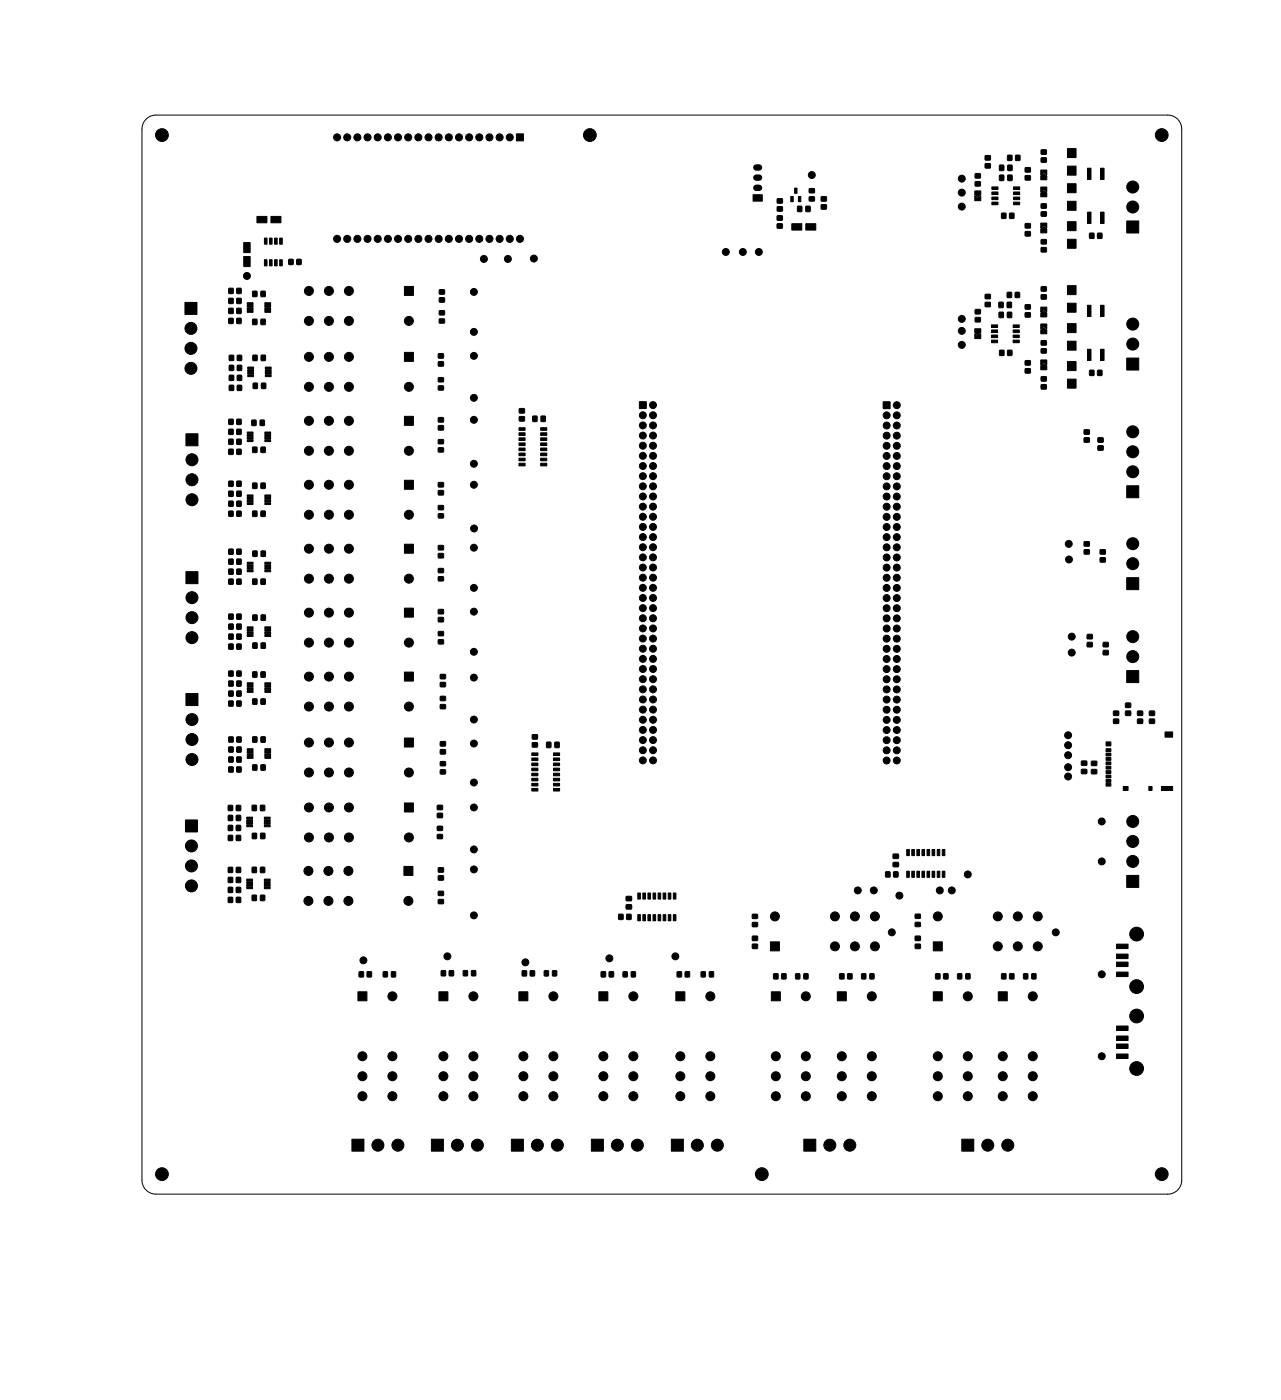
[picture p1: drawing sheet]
<svg xmlns="http://www.w3.org/2000/svg" width="320mm" height="350mm" viewBox="0 0 320 350" stroke-linecap="round" stroke-linejoin="round" font-family="sans-serif">
<path d="M36.5 29.8a3.5 3.5 0 0 1 2.5-1h253a3.5 3.5 0 0 1 3.5 3.5v263a3.5 3.5 0 0 1-3.5 3.5h-253a3.5 3.5 0 0 1-3.5-3.5v-263a3.5 3.5 0 0 1 1-2.5z" fill="none" stroke="#000" stroke-width=".25"/>
<g fill="#000" stroke="#000" stroke-width=".25">
<path d="M129.2 33.5h1.7v1.7h-1.7zM246.4 39h1.2v1h-1.2zM252 38.9h1v1.2h-1zM254 38.9h1v1.2h-1zM260.4 37.5h1.2v1.1h-1.2zM260.4 39.5h1.2v1.1h-1.2zM266.9 37.2h2.2v2.2h-2.2zM64.3 54.1h2.4v1.6h-2.4zM67.7 54.1h2.6v1.6h-2.6zM188.3 48.7h2.3v1.6h-2.3zM194.4 51.7h1.2v1.1h-1.2zM194.4 49.7h1.2v1.1h-1.2z"/>
<path d="M194.4 54h1.2v1.1h-1.2zM194.4 56h1.2v1.1h-1.2zM197.7 49.2h.7v1.3h-.7zM198.7 47.1h.6v1.3h-.6zM199.4 51.6h1.1v1.3h-1.1zM199.7 49.2h.6v1.3h-.6zM198 56h2.5v1.6h-2.5zM201.5 51.6h1.1v1.3h-1.1zM202.4 49.3h1.2v1h-1.2zM202.4 47.2h1.2v1h-1.2zM201.5 56h2.5v1.6h-2.5zM205.4 51.2h1.2v1.1h-1.2z"/>
<path d="M205.4 49.2h1.2v1.1h-1.2zM243.8 49.1l.7 .5 .7-.5v1.1h-1.4zM243.9 45.5h1.2v1h-1.2zM243.9 43.5h1.2v1h-1.2zM243.8 47.8h1.4v1l-.7 .5-.7-.5zM246.4 41h1.2v1h-1.2zM248 46.8h1.6v.6h-1.6zM248 48h1.6v.7h-1.6zM248 49.3h1.6v.7h-1.6zM248 50.6h1.6v.6h-1.6zM250.5 53.4h1v1.2h-1zM249.9 41.3h1.1v1.3h-1.1z"/>
<path d="M249.9 43.8h1.1v1.3h-1.1zM252.5 53.4h1v1.2h-1zM252 41.3h1.1v1.3h-1.1zM252 43.8h1.1v1.3h-1.1zM253.4 50.6h1.6v.6h-1.6zM253.4 49.3h1.6v.7h-1.6zM253.4 48h1.6v.7h-1.6zM253.4 46.8h1.6v.6h-1.6zM256.4 42h1.2v1h-1.2zM256.4 44h1.2v1h-1.2zM256.4 56h1.2v1h-1.2zM256.4 58h1.2v1h-1.2z"/>
<path d="M260.3 44l.7-.5 .7 .5v1h-1.4zM260.3 57.3l.7-.5 .7 .5v1h-1.4zM260.3 48.2l.7-.5 .7 .5v1h-1.4zM260.4 51h1.2v1.1h-1.2zM260.4 53h1.2v1.1h-1.2zM260.4 60h1.2v1h-1.2zM260.3 42.5h1.4v1.2l-.7-.5-.7 .5zM260.3 55.8h1.4v1.2l-.7-.5-.7 .5zM260.3 46.8h1.4v1.1l-.7-.5-.7 .5zM266.9 59.9h2.2v2.2h-2.2zM266.9 55.5h2.2v2.2h-2.2zM266.9 50.4h2.2v2.2h-2.2z"/>
<path d="M266.9 46h2.2v2.2h-2.2zM266.9 41.6h2.2v2.2h-2.2zM271.9 42.1h.9v2.8h-.9zM271.9 53.1h.9v2.8h-.9zM272.5 58.4h1v1.2h-1zM275.2 42.1h.9v2.8h-.9zM275.2 53.1h.9v2.8h-.9zM274.5 58.4h1v1.2h-1zM281.7 55.3h3v3h-3zM46.3 75.7h3v3h-3zM57.2 74.7h1.1v1.2h-1.1zM57.2 72.2h1.1v1.2h-1.1z"/>
<path d="M57.2 77.2h1.1v1.2h-1.1zM59.2 74.7h1.1v1.2h-1.1zM59.2 72.2h1.1v1.2h-1.1zM59.2 77.2h1.1v1.2h-1.1zM61 60.7h1.6v2.5h-1.6zM61 64.2h1.6v2.5h-1.6zM61.8 75.7h1.5v.5h-1.5zM61.8 76.4h1.5v.4h-1.5zM61.8 77h1.5v.5h-1.5zM61.8 77.7h1.5v.4h-1.5zM63.2 72.9h1v1.3h-1zM66.1 59.6h.7v1.5h-.7z"/>
<path d="M66.1 65h.7v1.5h-.7zM66.2 77.7h1.5v.4h-1.5zM66.2 77h1.5v.5h-1.5zM66.2 76.4h1.5v.4h-1.5zM66.2 75.7h1.5v.5h-1.5zM65.3 72.9h1v1.3h-1zM67.4 59.6h.6v1.5h-.6zM67.4 65h.6v1.5h-.6zM68.7 59.6h.6v1.5h-.6zM68.7 65h.6v1.5h-.6zM69.9 59.6h.7v1.5h-.7zM69.9 65h.7v1.5h-.7z"/>
<path d="M72.2 64.9h1.1v1.3h-1.1zM74.2 64.9h1.1v1.3h-1.1zM101.1 71.7h2.3v2.2h-2.3zM109.9 74.5h1.2v1.1h-1.2zM109.9 72.5h1.2v1.1h-1.2zM109.9 77.8h1.2v1h-1.2zM109.9 79.8h1.2v1h-1.2zM243.9 77.5h1.2v1h-1.2zM246.4 73.7h1.2v1h-1.2zM246.4 75.7h1.2v1h-1.2zM249.8 75.6h1v1.3h-1zM249.8 78.1h1.1v1.3h-1.1z"/>
<path d="M251.9 75.6h1v1.3h-1zM251.9 73.2h1v1.2h-1zM251.9 78.1h1.1v1.3h-1.1zM253.9 73.2h1v1.2h-1zM256.4 76.3h1.2v1h-1.2zM256.4 78.3h1.2v1h-1.2zM260.3 78.3l.7-.5 .7 .5v1h-1.4zM260.4 71.8h1.2v1h-1.2zM260.4 73.8h1.2v1h-1.2zM260.4 62h1.2v1h-1.2zM260.3 76.8h1.4v1.2l-.7-.5-.7 .5zM266.9 75.9h2.2v2.2h-2.2z"/>
<path d="M266.9 71.5h2.2v2.2h-2.2zM271.9 76.4h.9v2.8h-.9zM275.2 76.4h.9v2.8h-.9zM57.3 88.9h1.1v1.3h-1.1zM57.3 91.4h1.1v1.3h-1.1zM57.3 93.9h1.1v1.3h-1.1zM57.2 79.7h1.1v1.2h-1.1zM57.3 96.4h1.1v1.3h-1.1zM59.3 88.9h1.1v1.3h-1.1zM59.3 91.4h1.1v1.3h-1.1zM59.3 93.9h1.1v1.3h-1.1zM59.2 79.7h1.1v1.2h-1.1z"/>
<path d="M59.3 96.4h1.1v1.3h-1.1zM62 91.8h1.4v.5h-1.4zM62 92.5h1.4v.4h-1.4zM62 93.1h1.4v.5h-1.4zM62 93.8h1.4v.4h-1.4zM63.2 79.9h1v1.3h-1zM63.2 88.9h1.1v1.3h-1.1zM63.3 95.9h1.1v1.3h-1.1zM66.3 93.8h1.5v.4h-1.5zM66.3 93.1h1.5v.5h-1.5zM66.3 92.5h1.5v.4h-1.5zM66.3 91.8h1.5v.5h-1.5z"/>
<path d="M65.3 79.9h1v1.3h-1zM65.3 88.9h1.1v1.3h-1.1zM65.4 95.9h1v1.3h-1zM101.1 88.2h2.3v2.2h-2.3zM109.6 90.5h1.3v1.1h-1.3zM109.6 88.5h1.3v1.1h-1.3zM109.6 94.5h1.3v1h-1.3zM109.6 96.6h1.3v1h-1.3zM243.8 83.6l.7 .5 .7-.5v1.1h-1.4zM243.9 79.5h1.2v1h-1.2zM243.8 82.3h1.4v1l-.7 .5-.7-.5zM247.9 81.3h1.6v.6h-1.6z"/>
<path d="M247.9 82.6h1.6v.6h-1.6zM247.9 83.8h1.6v.7h-1.6zM247.9 85.1h1.6v.7h-1.6zM250 87.7h1v1.2h-1zM252 87.7h1v1.2h-1zM253.3 85.1h1.6v.7h-1.6zM253.3 83.8h1.6v.7h-1.6zM253.3 82.6h1.6v.6h-1.6zM253.3 81.3h1.6v.6h-1.6zM256.4 90.3h1.2v1h-1.2zM256.4 92.3h1.2v1h-1.2zM260.3 82.5l.7-.5 .7 .5v1h-1.4z"/>
<path d="M260.3 91.5l.7-.5 .7 .5v1h-1.4zM260.4 94.3h1.2v1h-1.2zM260.4 96.3h1.2v1h-1.2zM260.4 85.3h1.2v1h-1.2zM260.4 87.3h1.2v1h-1.2zM260.3 81.1h1.4v1.1l-.7-.5-.7 .5zM260.3 90.1h1.4v1.1l-.7-.5-.7 .5zM266.9 85.4h2.2v2.2h-2.2zM266.9 81h2.2v2.2h-2.2zM266.9 94.9h2.2v2.2h-2.2zM266.9 90.5h2.2v2.2h-2.2zM271.9 87.4h.9v2.8h-.9z"/>
<path d="M272.5 92.7h1v1.2h-1zM275.2 87.4h.9v2.8h-.9zM274.5 92.7h1v1.2h-1zM281.7 89.6h3v3h-3zM46.5 108.5h3v3h-3zM57.2 109.9h1.1v1.3h-1.1zM57.2 107.4h1.1v1.3h-1.1zM57.2 104.9h1.1v1.3h-1.1zM57.2 112.4h1.1v1.3h-1.1zM59.2 109.9h1.1v1.3h-1.1zM59.2 107.4h1.1v1.3h-1.1zM59.2 104.9h1.1v1.3h-1.1z"/>
<path d="M59.2 112.4h1.1v1.3h-1.1zM61.8 108.1h1.5v.4h-1.5zM61.8 108.7h1.5v.5h-1.5zM61.8 109.4h1.5v.4h-1.5zM61.8 110h1.5v.5h-1.5zM63 105.1h1v1.3h-1zM63.2 111.9h1v1.3h-1zM65.1 105.1h1v1.3h-1zM66.2 110h1.5v.5h-1.5zM66.2 109.4h1.5v.4h-1.5zM66.2 108.7h1.5v.5h-1.5zM66.2 108.1h1.5v.4h-1.5z"/>
<path d="M65.3 111.9h1v1.3h-1zM101.1 104.2h2.3v2.2h-2.3zM109.6 106.5h1.3v1.1h-1.3zM109.6 104.5h1.3v1.1h-1.3zM109.6 110h1.3v1h-1.3zM109.6 112.1h1.3v1h-1.3zM129.8 107h1.5v.7h-1.5zM129.8 108.3h1.5v.6h-1.5zM129.8 109.6h1.5v.6h-1.5zM129.8 110.8h1.5v.7h-1.5zM129.8 112.1h1.5v.7h-1.5zM129.8 113.4h1.5v.6h-1.5z"/>
<path d="M129.8 114.6h1.5v.7h-1.5zM129.8 115.9h1.5v.7h-1.5zM129.9 104.3h1.2v1h-1.2zM129.9 102.3h1.2v1h-1.2zM133.2 104.1h1.1v1.3h-1.1zM135.2 115.9h1.5v.7h-1.5zM135.2 114.6h1.5v.7h-1.5zM135.2 113.4h1.5v.6h-1.5zM135.2 112.1h1.5v.7h-1.5zM135.2 110.8h1.5v.7h-1.5zM135.2 109.6h1.5v.6h-1.5zM135.2 108.3h1.5v.6h-1.5z"/>
<path d="M135.2 107h1.5v.7h-1.5zM135.3 104.1h1v1.3h-1zM159.9 100.5h1.7v1.7h-1.7zM220.9 100.5h1.6v1.7h-1.6zM271.1 107.6h1.3v1h-1.3zM271.1 109.6h1.3v1h-1.3zM274.6 111.6h1.2v1h-1.2zM274.6 109.6h1.2v1h-1.2zM57.2 122.9h1.1v1.3h-1.1zM57.2 120.4h1.1v1.3h-1.1zM57.2 125.4h1.1v1.3h-1.1zM57.2 137.4h1.1v1.3h-1.1z"/>
<path d="M57.2 127.9h1.1v1.3h-1.1zM59.2 122.9h1.1v1.3h-1.1zM59.2 120.4h1.1v1.3h-1.1zM59.2 125.4h1.1v1.3h-1.1zM59.2 137.4h1.1v1.3h-1.1zM59.2 127.9h1.1v1.3h-1.1zM61.8 123.8h1.5v.5h-1.5zM61.8 124.5h1.5v.4h-1.5zM61.8 125.1h1.5v.5h-1.5zM61.8 125.8h1.5v.4h-1.5zM63.2 127.9h1v1.3h-1zM63.2 120.9h1v1.3h-1z"/>
<path d="M63.2 137.9h1.1v1.3h-1.1zM66.2 125.8h1.5v.4h-1.5zM66.2 125.1h1.5v.5h-1.5zM66.2 124.5h1.5v.4h-1.5zM66.2 123.8h1.5v.5h-1.5zM65.3 127.9h1v1.3h-1zM65.3 120.9h1v1.3h-1zM65.3 137.9h1v1.3h-1zM101.1 120.2h2.3v2.2h-2.3zM101.1 136.2h2.3v2.2h-2.3zM109.6 122.8h1.3v1h-1.3zM109.6 120.8h1.3v1h-1.3z"/>
<path d="M109.6 138.5h1.3v1.1h-1.3zM109.6 136.5h1.3v1.1h-1.3zM109.6 126.5h1.3v1h-1.3zM109.6 128.6h1.3v1h-1.3zM271.1 135.6h1.3v1h-1.3zM271.1 137.6h1.3v1h-1.3zM275.1 137.6h1.3v1h-1.3zM281.7 121.5h3v3h-3zM46.5 143h3v3h-3zM57.2 139.9h1.1v1.3h-1.1zM57.2 156.2h1.1v1.2h-1.1zM57.2 142.4h1.1v1.3h-1.1z"/>
<path d="M57.2 153.7h1.1v1.2h-1.1zM57.2 158.7h1.1v1.2h-1.1zM57.2 144.9h1.1v1.3h-1.1zM59.2 139.9h1.1v1.3h-1.1zM59.2 156.2h1.1v1.2h-1.1zM59.2 142.4h1.1v1.3h-1.1zM59.2 153.7h1.1v1.2h-1.1zM59.2 158.7h1.1v1.2h-1.1zM59.2 144.9h1.1v1.3h-1.1zM61.8 140.7h1.5v.4h-1.5zM61.8 141.3h1.5v.5h-1.5zM61.8 142h1.5v.4h-1.5z"/>
<path d="M61.8 142.6h1.5v.5h-1.5zM61.8 156.8h1.5v.5h-1.5zM61.8 157.5h1.5v.4h-1.5zM61.8 158.1h1.5v.5h-1.5zM61.8 158.8h1.5v.4h-1.5zM63.2 144.9h1v1.3h-1zM63.2 153.9h1.1v1.3h-1.1zM66.2 142.6h1.5v.5h-1.5zM66.2 142h1.5v.4h-1.5zM66.2 141.3h1.5v.5h-1.5zM66.2 140.7h1.5v.4h-1.5zM66.2 158.8h1.5v.4h-1.5z"/>
<path d="M66.2 158.1h1.5v.5h-1.5zM66.2 157.5h1.5v.4h-1.5zM66.2 156.8h1.5v.5h-1.5zM65.3 144.9h1v1.3h-1zM65.3 153.9h1v1.3h-1zM101.1 152.2h2.3v2.2h-2.3zM109.6 154.5h1.3v1.1h-1.3zM109.6 152.5h1.3v1.1h-1.3zM109.6 158h1.3v1h-1.3zM109.6 142.3h1.3v1h-1.3zM109.6 144.3h1.3v1h-1.3zM271.9 158.8h1.2v1h-1.2z"/>
<path d="M275.1 139.6h1.3v1h-1.3zM281.7 144.5h3v3h-3zM46.5 173.5h3v3h-3zM57.2 167.9h1.1v1.3h-1.1zM57.2 172.9h1.1v1.3h-1.1zM57.2 170.4h1.1v1.3h-1.1zM57.2 175.4h1.1v1.3h-1.1zM57.2 161.2h1.1v1.2h-1.1zM59.2 167.9h1.1v1.3h-1.1zM59.2 172.9h1.1v1.3h-1.1zM59.2 170.4h1.1v1.3h-1.1zM59.2 175.4h1.1v1.3h-1.1z"/>
<path d="M59.2 161.2h1.1v1.2h-1.1zM61.8 170.8h1.5v.5h-1.5zM61.8 171.5h1.5v.4h-1.5zM61.8 172.1h1.5v.5h-1.5zM61.8 172.8h1.5v.4h-1.5zM63.2 174.9h1v1.3h-1zM63.2 168.1h1v1.3h-1zM63.2 160.9h1.1v1.3h-1.1zM66.2 172.8h1.5v.4h-1.5zM66.2 172.1h1.5v.5h-1.5zM66.2 171.5h1.5v.4h-1.5zM66.2 170.8h1.5v.5h-1.5z"/>
<path d="M65.3 174.9h1v1.3h-1zM65.3 168.1h1v1.3h-1zM65.3 160.9h1v1.3h-1zM101.1 168.2h2.3v2.2h-2.3zM110.1 170.8h1.3v1h-1.3zM110.1 168.8h1.3v1h-1.3zM109.6 160.1h1.3v1h-1.3zM110.1 174.3h1.3v1h-1.3zM110.1 176.3h1.3v1h-1.3zM271.9 160.8h1.2v1h-1.2zM275.9 162.8h1.2v1h-1.2zM275.9 160.8h1.2v1h-1.2z"/>
<path d="M278.5 177.9h1.2v1.1h-1.2zM278.5 179.9h1.2v1.1h-1.2zM281.5 177.9h1.2v1.1h-1.2zM281.5 175.9h1.2v1.1h-1.2zM281.7 167.8h3v3h-3zM284.5 177.9h1.2v1.1h-1.2zM284.5 179.9h1.2v1.1h-1.2zM287.4 177.9h1.3v1.1h-1.3zM287.4 179.9h1.3v1.1h-1.3zM57.2 184.4h1.1v1.3h-1.1zM57.2 186.9h1.1v1.3h-1.1zM57.2 189.4h1.1v1.3h-1.1z"/>
<path d="M57.2 191.9h1.1v1.3h-1.1zM59.2 184.4h1.1v1.3h-1.1zM59.2 186.9h1.1v1.3h-1.1zM59.2 189.4h1.1v1.3h-1.1zM59.2 191.9h1.1v1.3h-1.1zM61.8 187.3h1.5v.5h-1.5zM61.8 188h1.5v.4h-1.5zM61.8 188.6h1.5v.5h-1.5zM61.8 189.3h1.5v.4h-1.5zM63.2 191.4h1v1.3h-1zM63.2 184.4h1v1.3h-1zM66.2 189.3h1.5v.4h-1.5z"/>
<path d="M66.2 188.6h1.5v.5h-1.5zM66.2 188h1.5v.4h-1.5zM66.2 187.3h1.5v.5h-1.5zM65.3 191.4h1v1.3h-1zM65.3 184.4h1v1.3h-1zM101.1 184.7h2.3v2.2h-2.3zM110.1 187.6h1.3v1h-1.3zM110.1 185.6h1.3v1h-1.3zM110.1 190.6h1.3v1h-1.3zM110.1 192.6h1.3v1h-1.3zM133 188.4h1.5v.6h-1.5zM133 189.7h1.5v.6h-1.5z"/>
<path d="M133 190.9h1.5v.7h-1.5zM133 192.2h1.5v.7h-1.5zM133 193.5h1.5v.6h-1.5zM133 194.7h1.5v.7h-1.5zM133 196h1.5v.7h-1.5zM133 197.3h1.5v.6h-1.5zM133.1 185.9h1.3v1h-1.3zM133.1 183.9h1.3v1h-1.3zM136.7 185.7h1v1.3h-1zM138.4 197.3h1.5v.6h-1.5zM138.4 196h1.5v.7h-1.5zM138.4 194.7h1.5v.7h-1.5z"/>
<path d="M138.4 193.5h1.5v.6h-1.5zM138.4 192.2h1.5v.7h-1.5zM138.4 190.9h1.5v.7h-1.5zM138.4 189.7h1.5v.6h-1.5zM138.4 188.4h1.5v.6h-1.5zM138.8 185.7h1v1.3h-1zM270.4 190.5h1.3v1h-1.3zM270.4 192.5h1.3v1.1h-1.3zM272.9 190.5h1.3v1h-1.3zM272.9 192.6h1.3v1h-1.3zM276.6 187.3h1.2v.7h-1.2zM276.6 188.4h1.2v.7h-1.2z"/>
<path d="M276.6 189.5h1.2v.7h-1.2zM276.6 190.6h1.2v.7h-1.2zM276.6 191.7h1.2v.7h-1.2zM276.6 192.8h1.2v.7h-1.2zM276.6 193.9h1.2v.7h-1.2zM276.6 195h1.2v.7h-1.2zM276.6 185.6h1.2v1h-1.2zM276.6 196h1.2v.7h-1.2zM280.9 196.8h1.2v1h-1.2zM287.3 196.8h.8v1h-.8zM290.4 196.8h2.8v1h-2.8zM291.3 183.1h1.9v1.3h-1.9z"/>
<path d="M46.4 205.2h3v3h-3zM57.1 204h1.1v1.3h-1.1zM57.1 217h1.1v1.3h-1.1zM57.1 206.5h1.1v1.3h-1.1zM57.1 219.5h1.1v1.3h-1.1zM57.1 201.5h1.1v1.3h-1.1zM57.1 209h1.1v1.3h-1.1zM59.1 204h1.1v1.3h-1.1zM59.1 217h1.1v1.3h-1.1zM59.1 206.5h1.1v1.3h-1.1zM59.1 219.5h1.1v1.3h-1.1zM59.1 201.5h1.1v1.3h-1.1z"/>
<path d="M59.1 209h1.1v1.3h-1.1zM61.7 204.5h1.4v.4h-1.4zM61.7 205.1h1.4v.5h-1.4zM61.7 205.8h1.4v.4h-1.4zM61.7 206.4h1.4v.5h-1.4zM63.1 217h1v1.3h-1zM63.1 201.5h1v1.3h-1zM63.1 208.5h1v1.3h-1zM66.1 206.4h1.5v.5h-1.5zM66.1 205.8h1.5v.4h-1.5zM66.1 205.1h1.5v.5h-1.5zM66.1 204.5h1.5v.4h-1.5z"/>
<path d="M65.1 217h1.1v1.3h-1.1zM65.1 201.5h1.1v1.3h-1.1zM65.2 208.5h1v1.3h-1zM101 216.8h2.2v2.2h-2.2zM101.1 200.9h2.3v2.3h-2.3zM109.4 203.5h1.2v1.1h-1.2zM109.4 201.5h1.2v1.1h-1.2zM109.6 217.1h1.3v1.1h-1.3zM109.4 206.8h1.2v1h-1.2zM109.4 208.8h1.2v1h-1.2zM221.5 218.2h1v1.2h-1zM223.3 215.8h1.4v1h-1.4z"/>
<path d="M223.3 213.7h1.4v1.1h-1.4zM223.5 218.2h1v1.2h-1zM226.7 212.6h.7v1.5h-.7zM226.7 218h.7v1.5h-.7zM228 212.6h.7v1.5h-.7zM228 218h.7v1.5h-.7zM229.3 212.6h.6v1.5h-.6zM229.3 218h.6v1.5h-.6zM230.5 212.6h.7v1.5h-.7zM230.5 218h.7v1.5h-.7zM231.8 212.6h.7v1.5h-.7zM231.8 218h.7v1.5h-.7z"/>
<path d="M233.1 212.6h.6v1.5h-.6zM233.1 218h.6v1.5h-.6zM234.4 212.6h.6v1.5h-.6zM234.4 218h.6v1.5h-.6zM235.6 212.6h.7v1.5h-.7zM235.6 218h.7v1.5h-.7zM57.1 222h1.1v1.3h-1.1zM57.1 224.5h1.1v1.3h-1.1zM59.1 222h1.1v1.3h-1.1zM59.1 224.5h1.1v1.3h-1.1zM61.7 220h1.4v.4h-1.4zM61.7 220.6h1.4v.5h-1.4z"/>
<path d="M61.7 221.3h1.4v.4h-1.4zM61.7 221.9h1.4v.5h-1.4zM63.1 224h1v1.3h-1zM66.1 221.9h1.5v.5h-1.5zM66.1 221.3h1.5v.4h-1.5zM66.1 220.6h1.5v.5h-1.5zM66.1 220h1.5v.4h-1.5zM65.1 224h1.1v1.3h-1.1zM109.6 219.1h1.3v1.1h-1.3zM109.6 223h1.3v1h-1.3zM109.6 225.1h1.3v1h-1.3zM154.7 228.8h1.1v1.2h-1.1z"/>
<path d="M156.6 226.4h1.3v1h-1.3zM156.6 224.3h1.3v1.1h-1.3zM156.7 228.8h1.1v1.2h-1.1zM159.5 223.4h.6v1.6h-.6zM159.5 228.9h.6v1.5h-.6zM160.7 223.4h.7v1.6h-.7zM160.7 228.9h.7v1.5h-.7zM162 223.4h.7v1.6h-.7zM162 228.9h.7v1.5h-.7zM163.3 223.4h.6v1.6h-.6zM163.3 228.9h.6v1.5h-.6zM164.6 223.4h.6v1.6h-.6z"/>
<path d="M164.6 228.9h.6v1.5h-.6zM165.8 223.4h.7v1.6h-.7zM165.8 228.9h.7v1.5h-.7zM167.1 223.4h.6v1.6h-.6zM167.1 228.9h.6v1.5h-.6zM168.4 223.4h.6v1.6h-.6zM168.4 228.9h.6v1.5h-.6zM188.1 230.8h1.3v1h-1.3zM188.1 228.8h1.3v1h-1.3zM188.1 234.3h1.3v1h-1.3zM188.1 236.3h1.3v1h-1.3zM192.7 235.7h2.2v2.2h-2.2z"/>
<path d="M228.9 230.8h1.2v1h-1.2zM228.9 228.8h1.2v1h-1.2zM228.9 234.3h1.2v1h-1.2zM228.9 236.3h1.2v1h-1.2zM233.4 235.7h2.2v2.2h-2.2zM279.2 238.7h2.9v1.2h-2.9zM279.2 236.2h2.9v1.2h-2.9zM281.7 219h3v3h-3zM89.5 248.2h2.2v2.2h-2.2zM89.8 243.2h1.1v1.2h-1.1zM91.8 243.2h1.1v1.2h-1.1zM95.8 243.2h1.1v1.2h-1.1z"/>
<path d="M97.9 243.2h1v1.2h-1zM109.8 248.2h2.2v2.2h-2.2zM110.3 242.9h1.1v1.2h-1.1zM112.3 242.9h1.1v1.2h-1.1zM115.9 242.9h1v1.2h-1zM117.9 242.9h1v1.2h-1zM129.8 248.2h2.2v2.2h-2.2zM130.6 242.9h1.1v1.3h-1.1zM132.6 242.9h1.1v1.3h-1.1zM136.1 242.9h1v1.3h-1zM138.2 242.9h1v1.3h-1zM149.8 248.2h2.2v2.2h-2.2z"/>
<path d="M150.3 243.2h1.1v1.2h-1.1zM152.3 243.2h1.1v1.2h-1.1zM155.8 243.2h1v1.2h-1zM157.9 243.2h1v1.2h-1zM169 248.2h2.3v2.2h-2.3zM169.3 243.2h1.1v1.2h-1.1zM171.3 243.2h1.1v1.2h-1.1zM175.3 243.2h1.1v1.2h-1.1zM177.4 243.2h1v1.2h-1zM192.9 248.2h2.2v2.2h-2.2zM193.5 243.7h1v1.2h-1zM195.5 243.7h1v1.2h-1z"/>
<path d="M199 243.7h1v1.2h-1zM201 243.7h1v1.2h-1zM209.4 248.2h2.2v2.2h-2.2zM210 243.7h1v1.2h-1zM212 243.7h1v1.2h-1zM215.5 243.7h1v1.2h-1zM217.5 243.7h1v1.2h-1zM233.4 248.2h2.2v2.2h-2.2zM234 243.7h1v1.2h-1zM236 243.7h1v1.2h-1zM239.5 243.7h1v1.2h-1zM241.5 243.7h1v1.2h-1z"/>
<path d="M249.6 248.2h2.3v2.2h-2.3zM250.5 243.7h1v1.2h-1zM252.5 243.7h1v1.2h-1zM256 243.7h1v1.2h-1zM258 243.7h1v1.2h-1zM279.2 256.7h2.9v1.2h-2.9zM279.2 243.2h2.9v1.2h-2.9zM279.2 240.7h2.9v1.2h-2.9zM279.2 263.7h2.9v1.2h-2.9zM279.2 261.2h2.9v1.2h-2.9zM279.2 259.2h2.9v1.2h-2.9zM88 285h3v3h-3z"/>
<path d="M107.9 285h3v3h-3zM127.9 285h3v3h-3zM147.9 285h3v3h-3zM167.9 285h3v3h-3zM201 285h3v3h-3zM240.5 285h3v3h-3z"/>
<circle cx="40.5" cy="33.8" r="1.6"/>
<circle cx="84.3" cy="34.4" r=".88"/>
<circle cx="86.8" cy="34.4" r=".88"/>
<circle cx="89.4" cy="34.4" r=".88"/>
<circle cx="91.9" cy="34.4" r=".88"/>
<circle cx="94.5" cy="34.4" r=".88"/>
<circle cx="97" cy="34.4" r=".88"/>
<circle cx="99.5" cy="34.4" r=".88"/>
<circle cx="102.1" cy="34.4" r=".88"/>
<circle cx="104.6" cy="34.4" r=".88"/>
<circle cx="107.2" cy="34.4" r=".88"/>
<circle cx="109.7" cy="34.4" r=".88"/>
<circle cx="112.2" cy="34.4" r=".88"/>
<circle cx="114.8" cy="34.4" r=".88"/>
<circle cx="117.3" cy="34.4" r=".88"/>
<circle cx="119.9" cy="34.4" r=".88"/>
<circle cx="122.4" cy="34.4" r=".88"/>
<circle cx="124.9" cy="34.4" r=".88"/>
<circle cx="127.5" cy="34.4" r=".88"/>
<circle cx="147.5" cy="33.8" r="1.6"/>
<circle cx="290.5" cy="33.8" r="1.6"/>
<circle cx="84.3" cy="59.8" r=".88"/>
<circle cx="86.8" cy="59.8" r=".88"/>
<circle cx="89.4" cy="59.8" r=".88"/>
<circle cx="91.9" cy="59.8" r=".88"/>
<circle cx="94.5" cy="59.8" r=".88"/>
<circle cx="97" cy="59.8" r=".88"/>
<circle cx="99.5" cy="59.8" r=".88"/>
<circle cx="102.1" cy="59.8" r=".88"/>
<circle cx="104.6" cy="59.8" r=".88"/>
<circle cx="107.2" cy="59.8" r=".88"/>
<circle cx="109.7" cy="59.8" r=".88"/>
<circle cx="112.2" cy="59.8" r=".88"/>
<circle cx="114.8" cy="59.8" r=".88"/>
<circle cx="117.3" cy="59.8" r=".88"/>
<circle cx="119.9" cy="59.8" r=".88"/>
<circle cx="122.4" cy="59.8" r=".88"/>
<circle cx="124.9" cy="59.8" r=".88"/>
<circle cx="127.5" cy="59.8" r=".88"/>
<circle cx="130" cy="59.8" r=".88"/>
<circle cx="203" cy="43.8" r=".87"/>
<circle cx="240.5" cy="44.7" r=".87"/>
<circle cx="240.5" cy="51.7" r=".87"/>
<circle cx="240.5" cy="48.2" r=".87"/>
<circle cx="283.2" cy="51.8" r="1.5"/>
<circle cx="283.2" cy="46.8" r="1.5"/>
<circle cx="61.7" cy="69" r=".87"/>
<circle cx="77.3" cy="72.8" r="1.13"/>
<circle cx="82.3" cy="72.8" r="1.13"/>
<circle cx="87.3" cy="72.8" r="1.13"/>
<circle cx="118.5" cy="73" r=".87"/>
<circle cx="121" cy="64.8" r=".87"/>
<circle cx="127" cy="64.8" r=".87"/>
<circle cx="133.5" cy="64.7" r=".87"/>
<circle cx="181.5" cy="63" r=".87"/>
<circle cx="185.8" cy="63" r=".87"/>
<circle cx="189.8" cy="63" r=".87"/>
<circle cx="240.5" cy="79.8" r=".87"/>
<circle cx="47.7" cy="82.2" r="1.5"/>
<circle cx="47.7" cy="92.2" r="1.5"/>
<circle cx="47.8" cy="87.2" r="1.5"/>
<circle cx="77.3" cy="80.3" r="1.12"/>
<circle cx="77.3" cy="96.8" r="1.13"/>
<circle cx="77.3" cy="89.3" r="1.13"/>
<circle cx="82.3" cy="80.3" r="1.12"/>
<circle cx="82.3" cy="96.8" r="1.13"/>
<circle cx="82.3" cy="89.3" r="1.13"/>
<circle cx="87.3" cy="80.3" r="1.12"/>
<circle cx="87.3" cy="96.8" r="1.13"/>
<circle cx="87.3" cy="89.3" r="1.13"/>
<circle cx="102.2" cy="80.3" r="1.12"/>
<circle cx="102.3" cy="96.8" r="1.13"/>
<circle cx="118.5" cy="89" r=".87"/>
<circle cx="118.5" cy="99.5" r=".87"/>
<circle cx="118.5" cy="83" r=".87"/>
<circle cx="240.5" cy="82.8" r=".87"/>
<circle cx="240.5" cy="86.3" r=".87"/>
<circle cx="283.2" cy="86.1" r="1.5"/>
<circle cx="283.3" cy="81.1" r="1.5"/>
<circle cx="48" cy="115" r="1.5"/>
<circle cx="77.3" cy="105.3" r="1.12"/>
<circle cx="77.3" cy="112.8" r="1.13"/>
<circle cx="82.3" cy="105.3" r="1.12"/>
<circle cx="82.3" cy="112.8" r="1.13"/>
<circle cx="87.3" cy="105.3" r="1.12"/>
<circle cx="87.3" cy="112.8" r="1.13"/>
<circle cx="102.3" cy="112.8" r="1.13"/>
<circle cx="118.5" cy="116" r=".87"/>
<circle cx="118.5" cy="105" r=".87"/>
<circle cx="160.7" cy="109" r=".87"/>
<circle cx="160.7" cy="103.9" r=".87"/>
<circle cx="160.7" cy="114.1" r=".87"/>
<circle cx="160.7" cy="111.5" r=".87"/>
<circle cx="160.7" cy="119.1" r=".87"/>
<circle cx="160.7" cy="116.6" r=".87"/>
<circle cx="160.7" cy="106.4" r=".87"/>
<circle cx="163.3" cy="109" r=".87"/>
<circle cx="163.3" cy="116.6" r=".87"/>
<circle cx="163.3" cy="119.1" r=".87"/>
<circle cx="163.3" cy="103.9" r=".87"/>
<circle cx="163.3" cy="111.5" r=".87"/>
<circle cx="163.3" cy="101.4" r=".87"/>
<circle cx="163.3" cy="114.1" r=".87"/>
<circle cx="163.3" cy="106.4" r=".87"/>
<circle cx="221.7" cy="111.5" r=".87"/>
<circle cx="221.7" cy="103.9" r=".87"/>
<circle cx="221.7" cy="116.6" r=".87"/>
<circle cx="221.7" cy="109" r=".87"/>
<circle cx="221.7" cy="106.5" r=".87"/>
<circle cx="221.7" cy="114.1" r=".87"/>
<circle cx="221.7" cy="119.2" r=".87"/>
<circle cx="224.2" cy="116.6" r=".87"/>
<circle cx="224.2" cy="103.9" r=".87"/>
<circle cx="224.2" cy="114.1" r=".87"/>
<circle cx="224.2" cy="119.2" r=".87"/>
<circle cx="224.2" cy="109" r=".87"/>
<circle cx="224.2" cy="101.4" r=".87"/>
<circle cx="224.2" cy="106.5" r=".87"/>
<circle cx="224.2" cy="111.5" r=".87"/>
<circle cx="283.2" cy="118" r="1.5"/>
<circle cx="283.2" cy="108" r="1.5"/>
<circle cx="283.2" cy="113" r="1.5"/>
<circle cx="48" cy="125" r="1.5"/>
<circle cx="48" cy="120" r="1.5"/>
<circle cx="77.3" cy="137.3" r="1.12"/>
<circle cx="77.3" cy="121.3" r="1.12"/>
<circle cx="77.3" cy="128.8" r="1.13"/>
<circle cx="82.3" cy="137.3" r="1.12"/>
<circle cx="82.3" cy="121.3" r="1.12"/>
<circle cx="82.3" cy="128.8" r="1.13"/>
<circle cx="87.3" cy="137.3" r="1.12"/>
<circle cx="87.3" cy="121.3" r="1.12"/>
<circle cx="87.3" cy="128.8" r="1.13"/>
<circle cx="102.3" cy="128.8" r="1.13"/>
<circle cx="118.5" cy="121.3" r=".87"/>
<circle cx="118.5" cy="137" r=".87"/>
<circle cx="118.5" cy="132.2" r=".87"/>
<circle cx="160.7" cy="134.4" r=".87"/>
<circle cx="160.7" cy="126.8" r=".87"/>
<circle cx="160.7" cy="121.7" r=".87"/>
<circle cx="160.7" cy="129.3" r=".87"/>
<circle cx="160.7" cy="136.9" r=".87"/>
<circle cx="160.7" cy="139.5" r=".87"/>
<circle cx="160.7" cy="124.2" r=".87"/>
<circle cx="160.7" cy="131.8" r=".87"/>
<circle cx="163.3" cy="121.7" r=".87"/>
<circle cx="163.3" cy="134.4" r=".87"/>
<circle cx="163.3" cy="139.5" r=".87"/>
<circle cx="163.3" cy="136.9" r=".87"/>
<circle cx="163.3" cy="126.8" r=".87"/>
<circle cx="163.3" cy="129.3" r=".87"/>
<circle cx="163.3" cy="131.8" r=".87"/>
<circle cx="163.3" cy="124.2" r=".87"/>
<circle cx="221.7" cy="121.7" r=".87"/>
<circle cx="221.7" cy="131.9" r=".87"/>
<circle cx="221.7" cy="134.4" r=".87"/>
<circle cx="221.7" cy="136.9" r=".87"/>
<circle cx="221.7" cy="124.2" r=".87"/>
<circle cx="221.7" cy="126.8" r=".87"/>
<circle cx="221.7" cy="129.3" r=".87"/>
<circle cx="221.7" cy="139.5" r=".87"/>
<circle cx="224.2" cy="139.5" r=".87"/>
<circle cx="224.2" cy="126.8" r=".87"/>
<circle cx="224.2" cy="136.9" r=".87"/>
<circle cx="224.2" cy="129.3" r=".87"/>
<circle cx="224.2" cy="124.2" r=".87"/>
<circle cx="224.2" cy="121.7" r=".87"/>
<circle cx="224.2" cy="131.9" r=".87"/>
<circle cx="224.2" cy="134.4" r=".87"/>
<circle cx="267.2" cy="136.1" r=".87"/>
<circle cx="267.3" cy="140" r=".87"/>
<circle cx="283.2" cy="136" r="1.5"/>
<circle cx="48" cy="154.5" r="1.5"/>
<circle cx="48" cy="149.5" r="1.5"/>
<circle cx="48" cy="159.5" r="1.5"/>
<circle cx="77.3" cy="144.8" r="1.12"/>
<circle cx="77.3" cy="153.3" r="1.12"/>
<circle cx="82.3" cy="144.8" r="1.12"/>
<circle cx="82.3" cy="153.3" r="1.12"/>
<circle cx="87.3" cy="144.8" r="1.12"/>
<circle cx="87.3" cy="153.3" r="1.12"/>
<circle cx="102.2" cy="144.8" r="1.12"/>
<circle cx="118.5" cy="153" r=".87"/>
<circle cx="118.5" cy="147.1" r=".87"/>
<circle cx="160.7" cy="152.2" r=".87"/>
<circle cx="160.7" cy="149.6" r=".87"/>
<circle cx="160.7" cy="144.5" r=".87"/>
<circle cx="160.7" cy="147.1" r=".87"/>
<circle cx="160.7" cy="154.7" r=".87"/>
<circle cx="160.7" cy="159.8" r=".87"/>
<circle cx="160.7" cy="157.2" r=".87"/>
<circle cx="160.7" cy="142" r=".87"/>
<circle cx="163.3" cy="147.1" r=".87"/>
<circle cx="163.3" cy="144.5" r=".87"/>
<circle cx="163.3" cy="154.7" r=".87"/>
<circle cx="163.3" cy="159.8" r=".87"/>
<circle cx="163.3" cy="157.2" r=".87"/>
<circle cx="163.3" cy="142" r=".87"/>
<circle cx="163.3" cy="149.6" r=".87"/>
<circle cx="163.3" cy="152.2" r=".87"/>
<circle cx="221.7" cy="147.1" r=".87"/>
<circle cx="221.7" cy="142" r=".87"/>
<circle cx="221.7" cy="144.6" r=".87"/>
<circle cx="221.7" cy="157.3" r=".87"/>
<circle cx="221.7" cy="159.8" r=".87"/>
<circle cx="221.7" cy="149.6" r=".87"/>
<circle cx="221.7" cy="152.2" r=".87"/>
<circle cx="221.7" cy="154.7" r=".87"/>
<circle cx="224.2" cy="149.6" r=".87"/>
<circle cx="224.2" cy="159.8" r=".87"/>
<circle cx="224.2" cy="152.2" r=".87"/>
<circle cx="224.2" cy="147.1" r=".87"/>
<circle cx="224.2" cy="154.7" r=".87"/>
<circle cx="224.2" cy="157.3" r=".87"/>
<circle cx="224.2" cy="142" r=".87"/>
<circle cx="224.2" cy="144.6" r=".87"/>
<circle cx="268" cy="159.3" r=".87"/>
<circle cx="283.2" cy="159.3" r="1.5"/>
<circle cx="283.2" cy="141" r="1.5"/>
<circle cx="77.3" cy="160.8" r="1.12"/>
<circle cx="77.3" cy="169.3" r="1.12"/>
<circle cx="77.3" cy="176.8" r="1.12"/>
<circle cx="82.3" cy="160.8" r="1.12"/>
<circle cx="82.3" cy="169.3" r="1.12"/>
<circle cx="82.3" cy="176.8" r="1.12"/>
<circle cx="87.3" cy="169.3" r="1.12"/>
<circle cx="87.3" cy="160.8" r="1.12"/>
<circle cx="87.3" cy="176.8" r="1.12"/>
<circle cx="102.2" cy="160.8" r="1.12"/>
<circle cx="102.2" cy="176.8" r="1.12"/>
<circle cx="118.5" cy="163.1" r=".87"/>
<circle cx="118.5" cy="169.5" r=".87"/>
<circle cx="160.7" cy="175" r=".87"/>
<circle cx="160.7" cy="172.5" r=".87"/>
<circle cx="160.7" cy="162.3" r=".87"/>
<circle cx="160.7" cy="164.9" r=".87"/>
<circle cx="160.7" cy="177.6" r=".87"/>
<circle cx="160.7" cy="169.9" r=".87"/>
<circle cx="160.7" cy="167.4" r=".87"/>
<circle cx="163.3" cy="172.5" r=".87"/>
<circle cx="163.3" cy="175" r=".87"/>
<circle cx="163.3" cy="169.9" r=".87"/>
<circle cx="163.3" cy="177.6" r=".87"/>
<circle cx="163.3" cy="162.3" r=".87"/>
<circle cx="163.3" cy="164.9" r=".87"/>
<circle cx="163.3" cy="167.4" r=".87"/>
<circle cx="221.7" cy="170" r=".87"/>
<circle cx="221.7" cy="164.9" r=".87"/>
<circle cx="221.7" cy="175" r=".87"/>
<circle cx="221.7" cy="177.6" r=".87"/>
<circle cx="221.7" cy="172.5" r=".87"/>
<circle cx="221.7" cy="162.3" r=".87"/>
<circle cx="221.7" cy="167.4" r=".87"/>
<circle cx="224.2" cy="162.3" r=".87"/>
<circle cx="224.2" cy="164.9" r=".87"/>
<circle cx="224.2" cy="172.5" r=".87"/>
<circle cx="224.2" cy="175" r=".87"/>
<circle cx="224.2" cy="170" r=".87"/>
<circle cx="224.2" cy="167.4" r=".87"/>
<circle cx="224.2" cy="177.6" r=".87"/>
<circle cx="268" cy="163.3" r=".87"/>
<circle cx="283.2" cy="164.3" r="1.5"/>
<circle cx="48" cy="180" r="1.5"/>
<circle cx="48" cy="185" r="1.5"/>
<circle cx="48" cy="190" r="1.5"/>
<circle cx="77.3" cy="185.8" r="1.12"/>
<circle cx="77.3" cy="193.3" r="1.13"/>
<circle cx="82.3" cy="185.8" r="1.12"/>
<circle cx="82.3" cy="193.3" r="1.13"/>
<circle cx="87.3" cy="185.8" r="1.12"/>
<circle cx="87.3" cy="193.3" r="1.13"/>
<circle cx="102.3" cy="193.3" r="1.13"/>
<circle cx="118.5" cy="195.8" r=".87"/>
<circle cx="118.5" cy="186" r=".87"/>
<circle cx="118.5" cy="180" r=".87"/>
<circle cx="160.7" cy="187.7" r=".87"/>
<circle cx="160.7" cy="190.3" r=".87"/>
<circle cx="160.7" cy="185.2" r=".87"/>
<circle cx="160.7" cy="182.6" r=".87"/>
<circle cx="160.7" cy="180.1" r=".87"/>
<circle cx="163.3" cy="190.3" r=".87"/>
<circle cx="163.3" cy="187.7" r=".87"/>
<circle cx="163.3" cy="185.2" r=".87"/>
<circle cx="163.3" cy="182.6" r=".87"/>
<circle cx="163.3" cy="180.1" r=".87"/>
<circle cx="221.7" cy="185.2" r=".87"/>
<circle cx="221.7" cy="190.3" r=".87"/>
<circle cx="221.7" cy="187.7" r=".87"/>
<circle cx="221.7" cy="180.1" r=".87"/>
<circle cx="221.7" cy="182.7" r=".87"/>
<circle cx="224.2" cy="187.7" r=".87"/>
<circle cx="224.2" cy="185.2" r=".87"/>
<circle cx="224.2" cy="190.3" r=".87"/>
<circle cx="224.2" cy="182.7" r=".87"/>
<circle cx="224.2" cy="180.1" r=".87"/>
<circle cx="267.1" cy="192" r=".87"/>
<circle cx="267.1" cy="189" r=".87"/>
<circle cx="267.1" cy="184" r=".87"/>
<circle cx="267.1" cy="186.5" r=".87"/>
<circle cx="267.1" cy="194.3" r=".87"/>
<circle cx="47.9" cy="216.7" r="1.5"/>
<circle cx="47.9" cy="211.7" r="1.5"/>
<circle cx="77.1" cy="217.9" r="1.12"/>
<circle cx="77.3" cy="209.5" r="1.12"/>
<circle cx="77.3" cy="202" r="1.12"/>
<circle cx="82.1" cy="217.9" r="1.12"/>
<circle cx="82.3" cy="209.5" r="1.12"/>
<circle cx="82.3" cy="202" r="1.12"/>
<circle cx="87.1" cy="217.9" r="1.12"/>
<circle cx="87.3" cy="209.5" r="1.12"/>
<circle cx="87.3" cy="202" r="1.12"/>
<circle cx="102.2" cy="209.5" r="1.12"/>
<circle cx="118.5" cy="217.5" r=".87"/>
<circle cx="118.5" cy="212.5" r=".87"/>
<circle cx="118.5" cy="202" r=".87"/>
<circle cx="242" cy="218.8" r=".87"/>
<circle cx="275.5" cy="215.5" r=".87"/>
<circle cx="275.5" cy="205.5" r=".87"/>
<circle cx="283.2" cy="210.5" r="1.5"/>
<circle cx="283.2" cy="205.5" r="1.5"/>
<circle cx="283.2" cy="215.5" r="1.5"/>
<circle cx="47.9" cy="221.7" r="1.5"/>
<circle cx="77.1" cy="225.4" r="1.12"/>
<circle cx="82.1" cy="225.4" r="1.12"/>
<circle cx="87.1" cy="225.4" r="1.12"/>
<circle cx="102.1" cy="225.4" r="1.12"/>
<circle cx="111.9" cy="239.3" r=".87"/>
<circle cx="118.5" cy="229" r=".87"/>
<circle cx="152.4" cy="239.8" r=".87"/>
<circle cx="168.9" cy="239.3" r=".87"/>
<circle cx="193.8" cy="229.3" r="1.12"/>
<circle cx="208.8" cy="229.3" r="1.12"/>
<circle cx="208.8" cy="236.8" r="1.12"/>
<circle cx="213.8" cy="229.3" r="1.12"/>
<circle cx="213.8" cy="236.8" r="1.12"/>
<circle cx="214.5" cy="222.8" r=".87"/>
<circle cx="218.5" cy="222.8" r=".87"/>
<circle cx="218.8" cy="229.3" r="1.12"/>
<circle cx="218.8" cy="236.8" r="1.12"/>
<circle cx="223" cy="233.3" r=".87"/>
<circle cx="224.9" cy="224.1" r=".87"/>
<circle cx="234.5" cy="229.3" r="1.12"/>
<circle cx="235" cy="222.8" r=".87"/>
<circle cx="238" cy="222.8" r=".87"/>
<circle cx="249.5" cy="229.3" r="1.12"/>
<circle cx="249.5" cy="236.8" r="1.12"/>
<circle cx="254.5" cy="229.3" r="1.13"/>
<circle cx="254.5" cy="236.8" r="1.13"/>
<circle cx="259.5" cy="229.3" r="1.13"/>
<circle cx="259.5" cy="236.8" r="1.13"/>
<circle cx="264" cy="233.3" r=".87"/>
<circle cx="284.2" cy="233.7" r="1.72"/>
<circle cx="90.9" cy="240.3" r=".87"/>
<circle cx="98.1" cy="249.3" r="1.12"/>
<circle cx="118.4" cy="249.3" r="1.12"/>
<circle cx="131.4" cy="240.8" r=".87"/>
<circle cx="138.4" cy="249.3" r="1.12"/>
<circle cx="158.4" cy="249.3" r="1.13"/>
<circle cx="177.6" cy="249.3" r="1.12"/>
<circle cx="201.5" cy="249.3" r="1.12"/>
<circle cx="218" cy="249.3" r="1.12"/>
<circle cx="242" cy="249.3" r="1.12"/>
<circle cx="258.2" cy="249.3" r="1.13"/>
<circle cx="275.5" cy="243.8" r=".87"/>
<circle cx="284.2" cy="246.9" r="1.72"/>
<circle cx="284.2" cy="254.2" r="1.72"/>
<circle cx="90.6" cy="264.3" r="1.12"/>
<circle cx="90.6" cy="269.3" r="1.12"/>
<circle cx="90.6" cy="274.3" r="1.12"/>
<circle cx="98.1" cy="264.3" r="1.12"/>
<circle cx="98.1" cy="274.3" r="1.12"/>
<circle cx="98.1" cy="269.3" r="1.12"/>
<circle cx="110.9" cy="264.3" r="1.12"/>
<circle cx="110.9" cy="269.3" r="1.12"/>
<circle cx="110.9" cy="274.3" r="1.12"/>
<circle cx="118.4" cy="264.3" r="1.12"/>
<circle cx="118.4" cy="269.3" r="1.12"/>
<circle cx="118.4" cy="274.3" r="1.12"/>
<circle cx="130.9" cy="264.3" r="1.12"/>
<circle cx="130.9" cy="269.3" r="1.12"/>
<circle cx="130.9" cy="274.3" r="1.12"/>
<circle cx="138.4" cy="264.3" r="1.12"/>
<circle cx="138.4" cy="269.3" r="1.12"/>
<circle cx="138.4" cy="274.3" r="1.12"/>
<circle cx="150.9" cy="264.3" r="1.12"/>
<circle cx="150.9" cy="269.3" r="1.12"/>
<circle cx="150.9" cy="274.3" r="1.12"/>
<circle cx="158.4" cy="264.3" r="1.13"/>
<circle cx="158.4" cy="269.3" r="1.13"/>
<circle cx="158.4" cy="274.3" r="1.13"/>
<circle cx="170.1" cy="264.3" r="1.12"/>
<circle cx="170.1" cy="269.3" r="1.12"/>
<circle cx="170.1" cy="274.3" r="1.12"/>
<circle cx="177.6" cy="264.3" r="1.12"/>
<circle cx="177.6" cy="269.3" r="1.12"/>
<circle cx="177.6" cy="274.3" r="1.12"/>
<circle cx="194" cy="264.3" r="1.13"/>
<circle cx="194" cy="269.3" r="1.13"/>
<circle cx="194" cy="274.3" r="1.13"/>
<circle cx="201.5" cy="264.3" r="1.12"/>
<circle cx="201.5" cy="269.3" r="1.12"/>
<circle cx="201.5" cy="274.3" r="1.12"/>
<circle cx="210.5" cy="264.3" r="1.12"/>
<circle cx="210.5" cy="269.3" r="1.12"/>
<circle cx="210.5" cy="274.3" r="1.12"/>
<circle cx="218" cy="264.3" r="1.12"/>
<circle cx="218" cy="269.3" r="1.12"/>
<circle cx="218" cy="274.3" r="1.12"/>
<circle cx="234.5" cy="264.3" r="1.12"/>
<circle cx="234.5" cy="269.3" r="1.12"/>
<circle cx="234.5" cy="274.3" r="1.12"/>
<circle cx="242" cy="264.3" r="1.12"/>
<circle cx="242" cy="269.3" r="1.12"/>
<circle cx="242" cy="274.3" r="1.12"/>
<circle cx="250.8" cy="264.3" r="1.12"/>
<circle cx="250.8" cy="269.3" r="1.12"/>
<circle cx="250.8" cy="274.3" r="1.12"/>
<circle cx="258.2" cy="264.3" r="1.13"/>
<circle cx="258.2" cy="269.3" r="1.13"/>
<circle cx="258.2" cy="274.3" r="1.13"/>
<circle cx="275.5" cy="264.3" r=".87"/>
<circle cx="284.2" cy="267.4" r="1.72"/>
<circle cx="40.5" cy="293.8" r="1.6"/>
<circle cx="94.5" cy="286.5" r="1.5"/>
<circle cx="99.5" cy="286.5" r="1.5"/>
<circle cx="114.4" cy="286.5" r="1.5"/>
<circle cx="119.4" cy="286.5" r="1.5"/>
<circle cx="134.4" cy="286.5" r="1.5"/>
<circle cx="139.4" cy="286.5" r="1.5"/>
<circle cx="154.4" cy="286.5" r="1.5"/>
<circle cx="159.4" cy="286.5" r="1.5"/>
<circle cx="174.4" cy="286.5" r="1.5"/>
<circle cx="179.4" cy="286.5" r="1.5"/>
<circle cx="190.5" cy="293.8" r="1.6"/>
<circle cx="207.5" cy="286.5" r="1.5"/>
<circle cx="212.5" cy="286.5" r="1.5"/>
<circle cx="247" cy="286.5" r="1.5"/>
<circle cx="252" cy="286.5" r="1.5"/>
<circle cx="290.5" cy="293.8" r="1.6"/>
</g>
<path d="M189.1 47h.7M189.1 44.4h.7M189.1 41.9h.7" fill="none" stroke="#000" stroke-width="1.6"/>
</svg>
